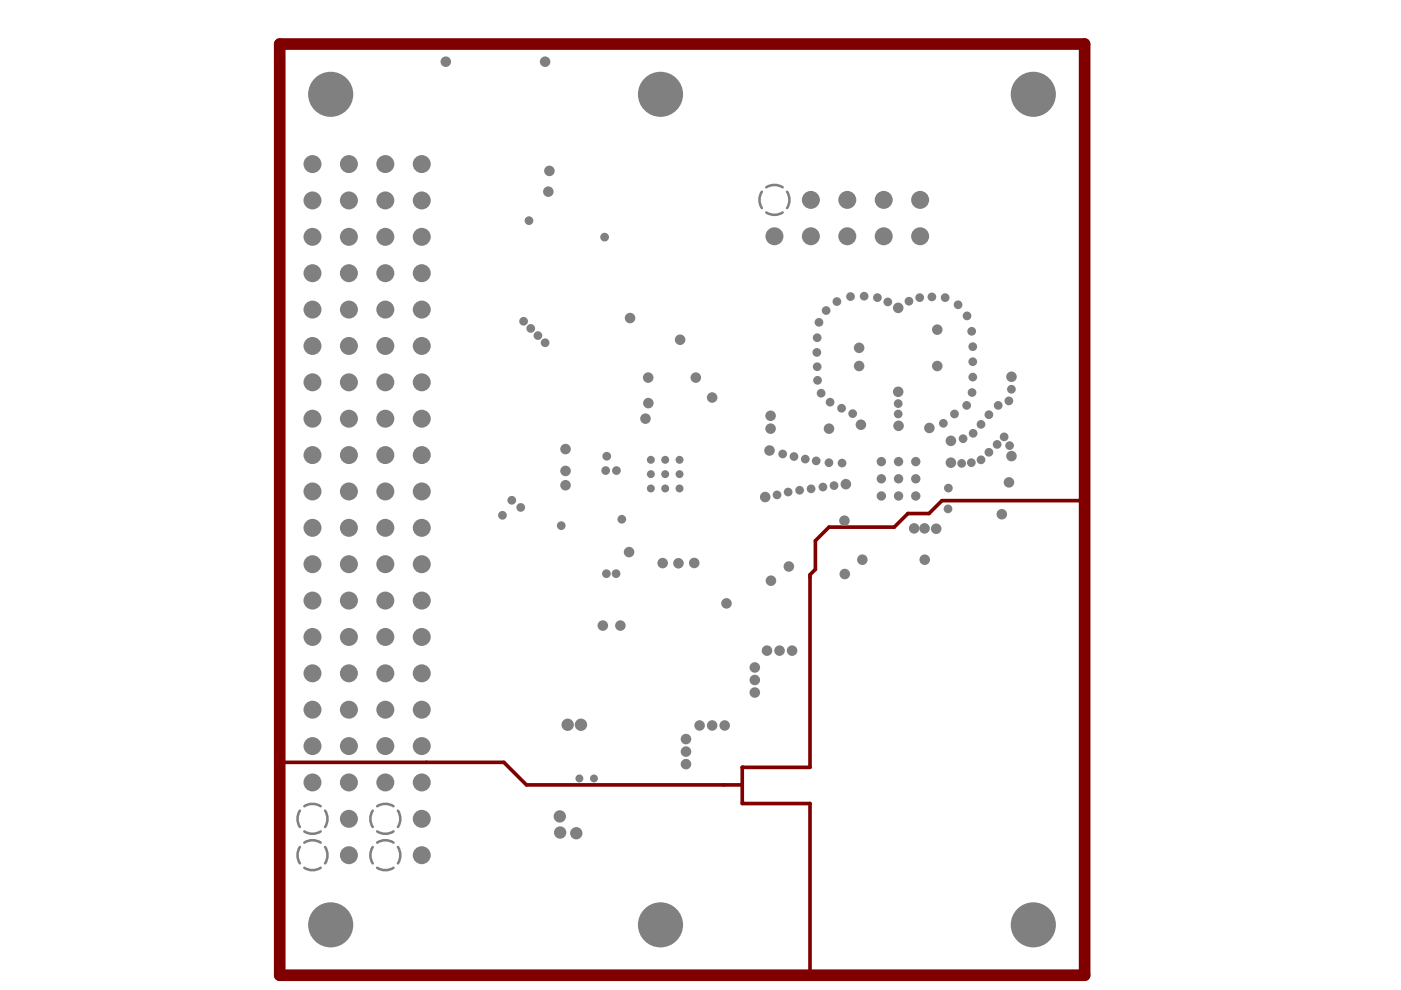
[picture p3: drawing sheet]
<svg xmlns="http://www.w3.org/2000/svg" width="297mm" height="210mm" viewBox="0 0 297 210" stroke-linecap="round" stroke-linejoin="round" font-family="sans-serif">
<path d="M157.3 166.4l.1 4" fill="none" stroke="#800000" stroke-width=".77"/>
<circle cx="157.4" cy="162.7" r=".39" fill="#800000"/>
<path d="M229.8 106.1h-30.1l-2.7 2.8h-4.5l-2.9 2.9h-13.8l-2.9 2.8v6.1l-1.2 1.2v40.8h-14.3v3.8M59.3 161.6h47.5l4.8 4.8h45.7M157.4 170.4h14.3v36.4" fill="none" stroke="#800000" stroke-width=".77"/>
<path d="M59.3 9.3h170.7v197.5h-170.7z" fill="none" stroke="#800000" stroke-width="2.5"/>
<g fill="#808080">
<circle cx="119" cy="111.5" r=".93"/>
<circle cx="178.5" cy="98.2" r=".93"/>
<circle cx="175.8" cy="98.1" r=".93"/>
<circle cx="111" cy="68.1" r=".93"/>
<circle cx="136.9" cy="88.8" r="1.12"/>
<circle cx="114.1" cy="71.2" r=".93"/>
<circle cx="110.4" cy="107.6" r=".93"/>
<circle cx="112.5" cy="69.6" r=".93"/>
<circle cx="108.5" cy="106.1" r=".93"/>
<circle cx="106.5" cy="109.3" r=".93"/>
<circle cx="128.2" cy="50.3" r=".93"/>
<circle cx="180.3" cy="62.9" r=".93"/>
<circle cx="183.2" cy="62.8" r=".93"/>
<circle cx="186" cy="63.1" r=".93"/>
<circle cx="115.6" cy="72.7" r=".93"/>
<circle cx="131.5" cy="132.6" r="1.12"/>
<circle cx="127.8" cy="132.6" r="1.12"/>
<circle cx="130.6" cy="121.6" r=".93"/>
<circle cx="128.6" cy="121.6" r=".93"/>
<circle cx="131.8" cy="110.1" r=".93"/>
<circle cx="128.4" cy="99.8" r=".93"/>
<circle cx="130.7" cy="99.8" r=".93"/>
<circle cx="180.8" cy="87.7" r=".93"/>
<circle cx="178.4" cy="86.6" r=".93"/>
<circle cx="176" cy="85.3" r=".93"/>
<circle cx="174.1" cy="83.4" r=".93"/>
<circle cx="173.3" cy="80.6" r=".93"/>
<circle cx="173.3" cy="77.8" r=".93"/>
<circle cx="173.2" cy="74.7" r=".93"/>
<circle cx="173.3" cy="71.6" r=".93"/>
<circle cx="173.6" cy="68.3" r=".93"/>
<circle cx="175.2" cy="65.8" r=".93"/>
<circle cx="177.4" cy="63.9" r=".93"/>
<circle cx="188.2" cy="64" r=".93"/>
<circle cx="203.9" cy="98.3" r=".93"/>
<circle cx="205.9" cy="98.1" r=".93"/>
<circle cx="204.2" cy="93" r=".93"/>
<circle cx="176.8" cy="103" r=".93"/>
<circle cx="174.5" cy="103.3" r=".93"/>
<circle cx="172" cy="103.6" r=".93"/>
<circle cx="169.5" cy="103.9" r=".93"/>
<circle cx="167.1" cy="104.3" r=".93"/>
<circle cx="164.7" cy="104.9" r=".93"/>
<circle cx="173" cy="97.7" r=".93"/>
<circle cx="170.7" cy="97.3" r=".93"/>
<circle cx="168.3" cy="96.8" r=".93"/>
<circle cx="165.9" cy="96.3" r=".93"/>
<circle cx="175.8" cy="90.9" r="1.12"/>
<circle cx="192.7" cy="63.9" r=".93"/>
<circle cx="195" cy="63.1" r=".93"/>
<circle cx="197.6" cy="63" r=".93"/>
<circle cx="200.4" cy="63.1" r=".93"/>
<circle cx="203.1" cy="64.6" r=".93"/>
<circle cx="205" cy="67" r=".93"/>
<circle cx="206" cy="70.2" r=".93"/>
<circle cx="206.2" cy="73.5" r=".93"/>
<circle cx="206.2" cy="76.7" r=".93"/>
<circle cx="206.2" cy="80" r=".93"/>
<circle cx="206.1" cy="83.2" r=".93"/>
<circle cx="205" cy="86" r=".93"/>
<circle cx="202.4" cy="87.8" r=".93"/>
<circle cx="200" cy="89.7" r=".93"/>
<circle cx="214.4" cy="82.5" r=".93"/>
<circle cx="213.9" cy="85" r=".93"/>
<circle cx="211.6" cy="86" r=".93"/>
<circle cx="209.7" cy="87.9" r=".93"/>
<circle cx="208" cy="90" r=".93"/>
<circle cx="206.3" cy="91.9" r=".93"/>
<circle cx="214.1" cy="94.5" r=".93"/>
<circle cx="209.7" cy="95.9" r=".93"/>
<circle cx="208" cy="97.5" r=".93"/>
<circle cx="214.5" cy="79.9" r="1.12"/>
<circle cx="128.6" cy="96.7" r=".93"/>
<circle cx="119.9" cy="95.2" r="1.12"/>
<circle cx="182.5" cy="90.1" r="1.12"/>
<circle cx="179.3" cy="102.7" r="1.12"/>
<circle cx="162.2" cy="105.4" r="1.12"/>
<circle cx="167.3" cy="120.1" r="1.12"/>
<circle cx="163.5" cy="123.1" r="1.12"/>
<circle cx="154" cy="127.9" r="1.12"/>
<circle cx="143.8" cy="119.4" r="1.12"/>
<circle cx="147.2" cy="119.4" r="1.12"/>
<circle cx="140.5" cy="119.4" r="1.12"/>
<circle cx="133.4" cy="117.1" r="1.12"/>
<circle cx="182.2" cy="77.6" r="1.12"/>
<circle cx="182.2" cy="73.7" r="1.12"/>
<circle cx="190.4" cy="65.3" r="1.12"/>
<circle cx="198.7" cy="69.9" r="1.12"/>
<circle cx="198.7" cy="77.6" r="1.12"/>
<circle cx="190.4" cy="85.6" r=".93"/>
<circle cx="190.4" cy="87.8" r=".93"/>
<circle cx="190.5" cy="90.3" r="1.12"/>
<circle cx="190.4" cy="83.1" r="1.12"/>
<circle cx="163.4" cy="90.9" r="1.12"/>
<circle cx="163.4" cy="88.2" r="1.12"/>
<circle cx="151" cy="84.3" r="1.12"/>
<circle cx="137.5" cy="85.5" r="1.12"/>
<circle cx="147.5" cy="80.1" r="1.12"/>
<circle cx="137.4" cy="80.1" r="1.12"/>
<circle cx="133.6" cy="67.4" r="1.12"/>
<circle cx="144.2" cy="72" r="1.12"/>
<circle cx="119.9" cy="102.9" r="1.12"/>
<circle cx="119.9" cy="99.8" r="1.12"/>
<circle cx="115.6" cy="13.1" r="1.12"/>
<circle cx="94.5" cy="13.1" r="1.12"/>
<circle cx="112.2" cy="46.8" r=".93"/>
<circle cx="193.8" cy="112" r="1.12"/>
<circle cx="196" cy="112" r="1.12"/>
<circle cx="198.5" cy="112.1" r="1.12"/>
<circle cx="196.1" cy="118.7" r="1.12"/>
<circle cx="182.8" cy="118.7" r="1.12"/>
<circle cx="179.1" cy="121.7" r="1.12"/>
<circle cx="163.2" cy="95.5" r="1.12"/>
<circle cx="197" cy="90.7" r="1.12"/>
<circle cx="201.6" cy="93.5" r="1.12"/>
<circle cx="201.6" cy="98.1" r="1.12"/>
<circle cx="213.9" cy="102.3" r="1.12"/>
<circle cx="212.4" cy="109" r="1.12"/>
<circle cx="201.1" cy="103.5" r=".93"/>
<circle cx="201" cy="107.9" r=".93"/>
<circle cx="116.5" cy="36.2" r="1.12"/>
<circle cx="116.3" cy="40.6" r="1.12"/>
<circle cx="118.8" cy="176.5" r="1.31"/>
<circle cx="118.7" cy="173.1" r="1.31"/>
<circle cx="123.2" cy="153.7" r="1.31"/>
<circle cx="122.2" cy="176.7" r="1.31"/>
<circle cx="145.4" cy="162" r="1.12"/>
<circle cx="145.4" cy="159.4" r="1.12"/>
<circle cx="145.4" cy="156.7" r="1.12"/>
<circle cx="167.9" cy="138" r="1.12"/>
<circle cx="165.3" cy="138" r="1.12"/>
<circle cx="162.6" cy="138" r="1.12"/>
<circle cx="153.7" cy="153.8" r="1.12"/>
<circle cx="151" cy="153.8" r="1.12"/>
<circle cx="148.3" cy="153.8" r="1.12"/>
<circle cx="160" cy="141.5" r="1.12"/>
<circle cx="160" cy="144.2" r="1.12"/>
<circle cx="160" cy="146.8" r="1.12"/>
<circle cx="120.4" cy="153.7" r="1.31"/>
<circle cx="190.5" cy="101.5" r="1"/>
<circle cx="190.5" cy="105.2" r="1"/>
<circle cx="190.5" cy="97.9" r="1"/>
<circle cx="194.2" cy="97.9" r="1"/>
<circle cx="194.2" cy="101.5" r="1"/>
<circle cx="194.2" cy="105.2" r="1"/>
<circle cx="186.9" cy="105.2" r="1"/>
<circle cx="186.9" cy="101.5" r="1"/>
<circle cx="186.9" cy="97.9" r="1"/>
<circle cx="122.8" cy="165.1" r=".84"/>
<circle cx="125.9" cy="165.1" r=".84"/>
<circle cx="141" cy="100.5" r=".84"/>
<circle cx="141" cy="97.5" r=".84"/>
<circle cx="144.1" cy="97.5" r=".84"/>
<circle cx="144.1" cy="100.5" r=".84"/>
<circle cx="144.1" cy="103.6" r=".84"/>
<circle cx="141" cy="103.6" r=".84"/>
<circle cx="138" cy="103.6" r=".84"/>
<circle cx="138" cy="100.5" r=".84"/>
<circle cx="138" cy="97.5" r=".84"/>
<circle cx="179" cy="110.4" r="1.12"/>
<circle cx="212.9" cy="92.6" r=".93"/>
<circle cx="211.4" cy="94.2" r=".93"/>
<circle cx="214.5" cy="96.7" r="1.12"/>
</g>
<path d="M63.6 179.6a3.2 3.2 0 0 0 0 3.5M63.6 171.9a3.2 3.2 0 0 0 0 3.4M64.5 178.7a3.2 3.2 0 0 1 3.5 0M64.5 170.9a3.2 3.2 0 0 1 3.5 0M64.5 176.3a3.2 3.2 0 0 0 3.5 0M68.9 179.6a3.2 3.2 0 0 1 0 3.5M68.9 171.9a3.2 3.2 0 0 1 0 3.4M64.5 184a3.2 3.2 0 0 0 3.5 0" fill="none" stroke="#808080" stroke-width=".54"/>
<g fill="#808080">
<circle cx="66.3" cy="158.2" r="1.91"/>
<circle cx="66.3" cy="150.5" r="1.91"/>
<circle cx="66.3" cy="135" r="1.91"/>
<circle cx="66.3" cy="127.3" r="1.91"/>
<circle cx="66.3" cy="111.9" r="1.91"/>
<circle cx="66.3" cy="104.2" r="1.91"/>
<circle cx="66.3" cy="88.8" r="1.91"/>
<circle cx="66.3" cy="81.1" r="1.91"/>
<circle cx="66.3" cy="73.4" r="1.91"/>
<circle cx="66.3" cy="65.6" r="1.91"/>
<circle cx="66.3" cy="57.9" r="1.91"/>
<circle cx="66.3" cy="50.2" r="1.91"/>
<circle cx="66.3" cy="34.8" r="1.91"/>
<circle cx="171.9" cy="50.1" r="1.91"/>
<circle cx="171.9" cy="42.4" r="1.91"/>
<circle cx="66.3" cy="165.9" r="1.91"/>
<circle cx="66.3" cy="142.8" r="1.91"/>
<circle cx="66.3" cy="119.6" r="1.91"/>
<circle cx="66.3" cy="96.5" r="1.91"/>
<circle cx="66.3" cy="42.5" r="1.91"/>
<circle cx="74" cy="181.3" r="1.91"/>
<circle cx="74" cy="173.6" r="1.91"/>
</g>
<path d="M79 179.6a3.2 3.2 0 0 0 0 3.5M79 171.9a3.2 3.2 0 0 0 0 3.4M80 178.7a3.2 3.2 0 0 1 3.4 0M80 170.9a3.2 3.2 0 0 1 3.4 0M80 176.3a3.2 3.2 0 0 0 3.4 0M84.4 179.6a3.2 3.2 0 0 1 0 3.5M84.4 171.9a3.2 3.2 0 0 1 0 3.4M80 184a3.2 3.2 0 0 0 3.4 0" fill="none" stroke="#808080" stroke-width=".54"/>
<g fill="#808080">
<circle cx="74" cy="158.2" r="1.91"/>
<circle cx="74" cy="150.5" r="1.91"/>
<circle cx="81.7" cy="158.2" r="1.91"/>
<circle cx="81.7" cy="150.5" r="1.91"/>
<circle cx="74" cy="135" r="1.91"/>
<circle cx="74" cy="127.3" r="1.91"/>
<circle cx="81.7" cy="135" r="1.91"/>
<circle cx="81.7" cy="127.3" r="1.91"/>
<circle cx="74" cy="111.9" r="1.91"/>
<circle cx="74" cy="104.2" r="1.91"/>
<circle cx="81.7" cy="111.9" r="1.91"/>
<circle cx="81.7" cy="104.2" r="1.91"/>
<circle cx="74" cy="88.8" r="1.91"/>
<circle cx="74" cy="81.1" r="1.91"/>
<circle cx="74" cy="73.4" r="1.91"/>
<circle cx="81.7" cy="88.8" r="1.91"/>
<circle cx="81.7" cy="81.1" r="1.91"/>
<circle cx="81.7" cy="73.4" r="1.91"/>
<circle cx="74" cy="65.6" r="1.91"/>
<circle cx="74" cy="57.9" r="1.91"/>
<circle cx="74" cy="50.2" r="1.91"/>
<circle cx="81.7" cy="65.6" r="1.91"/>
<circle cx="81.7" cy="57.9" r="1.91"/>
<circle cx="81.7" cy="50.2" r="1.91"/>
<circle cx="74" cy="34.8" r="1.91"/>
<circle cx="81.7" cy="34.8" r="1.91"/>
<circle cx="187.4" cy="50.1" r="1.91"/>
<circle cx="179.6" cy="50.1" r="1.91"/>
<circle cx="187.4" cy="42.4" r="1.91"/>
<circle cx="179.6" cy="42.4" r="1.91"/>
<circle cx="195.1" cy="50.1" r="1.91"/>
<circle cx="195.1" cy="42.4" r="1.91"/>
<circle cx="74" cy="165.9" r="1.91"/>
<circle cx="74" cy="142.8" r="1.91"/>
<circle cx="74" cy="119.6" r="1.91"/>
<circle cx="81.7" cy="165.9" r="1.91"/>
<circle cx="81.7" cy="142.8" r="1.91"/>
<circle cx="81.7" cy="119.6" r="1.91"/>
<circle cx="74" cy="96.5" r="1.91"/>
<circle cx="74" cy="42.5" r="1.91"/>
<circle cx="81.7" cy="96.5" r="1.91"/>
<circle cx="81.7" cy="42.5" r="1.91"/>
<circle cx="89.4" cy="181.3" r="1.91"/>
<circle cx="89.4" cy="173.6" r="1.91"/>
<circle cx="89.4" cy="158.2" r="1.91"/>
<circle cx="89.4" cy="150.5" r="1.91"/>
<circle cx="89.4" cy="135" r="1.91"/>
<circle cx="89.4" cy="127.3" r="1.91"/>
<circle cx="89.4" cy="111.9" r="1.91"/>
<circle cx="89.4" cy="104.2" r="1.91"/>
<circle cx="89.4" cy="88.8" r="1.91"/>
<circle cx="89.4" cy="81.1" r="1.91"/>
<circle cx="89.4" cy="73.4" r="1.91"/>
<circle cx="89.4" cy="65.6" r="1.91"/>
<circle cx="89.4" cy="57.9" r="1.91"/>
<circle cx="89.4" cy="50.2" r="1.91"/>
<circle cx="164.2" cy="50.1" r="1.91"/>
<circle cx="89.4" cy="34.8" r="1.91"/>
</g>
<path d="M162.5 39.7a3.2 3.2 0 0 1 3.4 0M161.5 40.7a3.2 3.2 0 0 0 0 3.4M162.5 45a3.2 3.2 0 0 0 3.4 0M166.9 40.7a3.2 3.2 0 0 1 0 3.4" fill="none" stroke="#808080" stroke-width=".54"/>
<g fill="#808080">
<circle cx="89.4" cy="165.9" r="1.91"/>
<circle cx="89.4" cy="142.8" r="1.91"/>
<circle cx="89.4" cy="119.6" r="1.91"/>
<circle cx="89.4" cy="96.5" r="1.91"/>
<circle cx="89.4" cy="42.5" r="1.91"/>
<circle cx="140" cy="20" r="4.8"/>
<circle cx="219.1" cy="20" r="4.8"/>
<circle cx="140" cy="196.1" r="4.8"/>
<circle cx="219.1" cy="196.1" r="4.8"/>
<circle cx="70.1" cy="20" r="4.8"/>
<circle cx="70.1" cy="196.1" r="4.8"/>
</g>
</svg>
